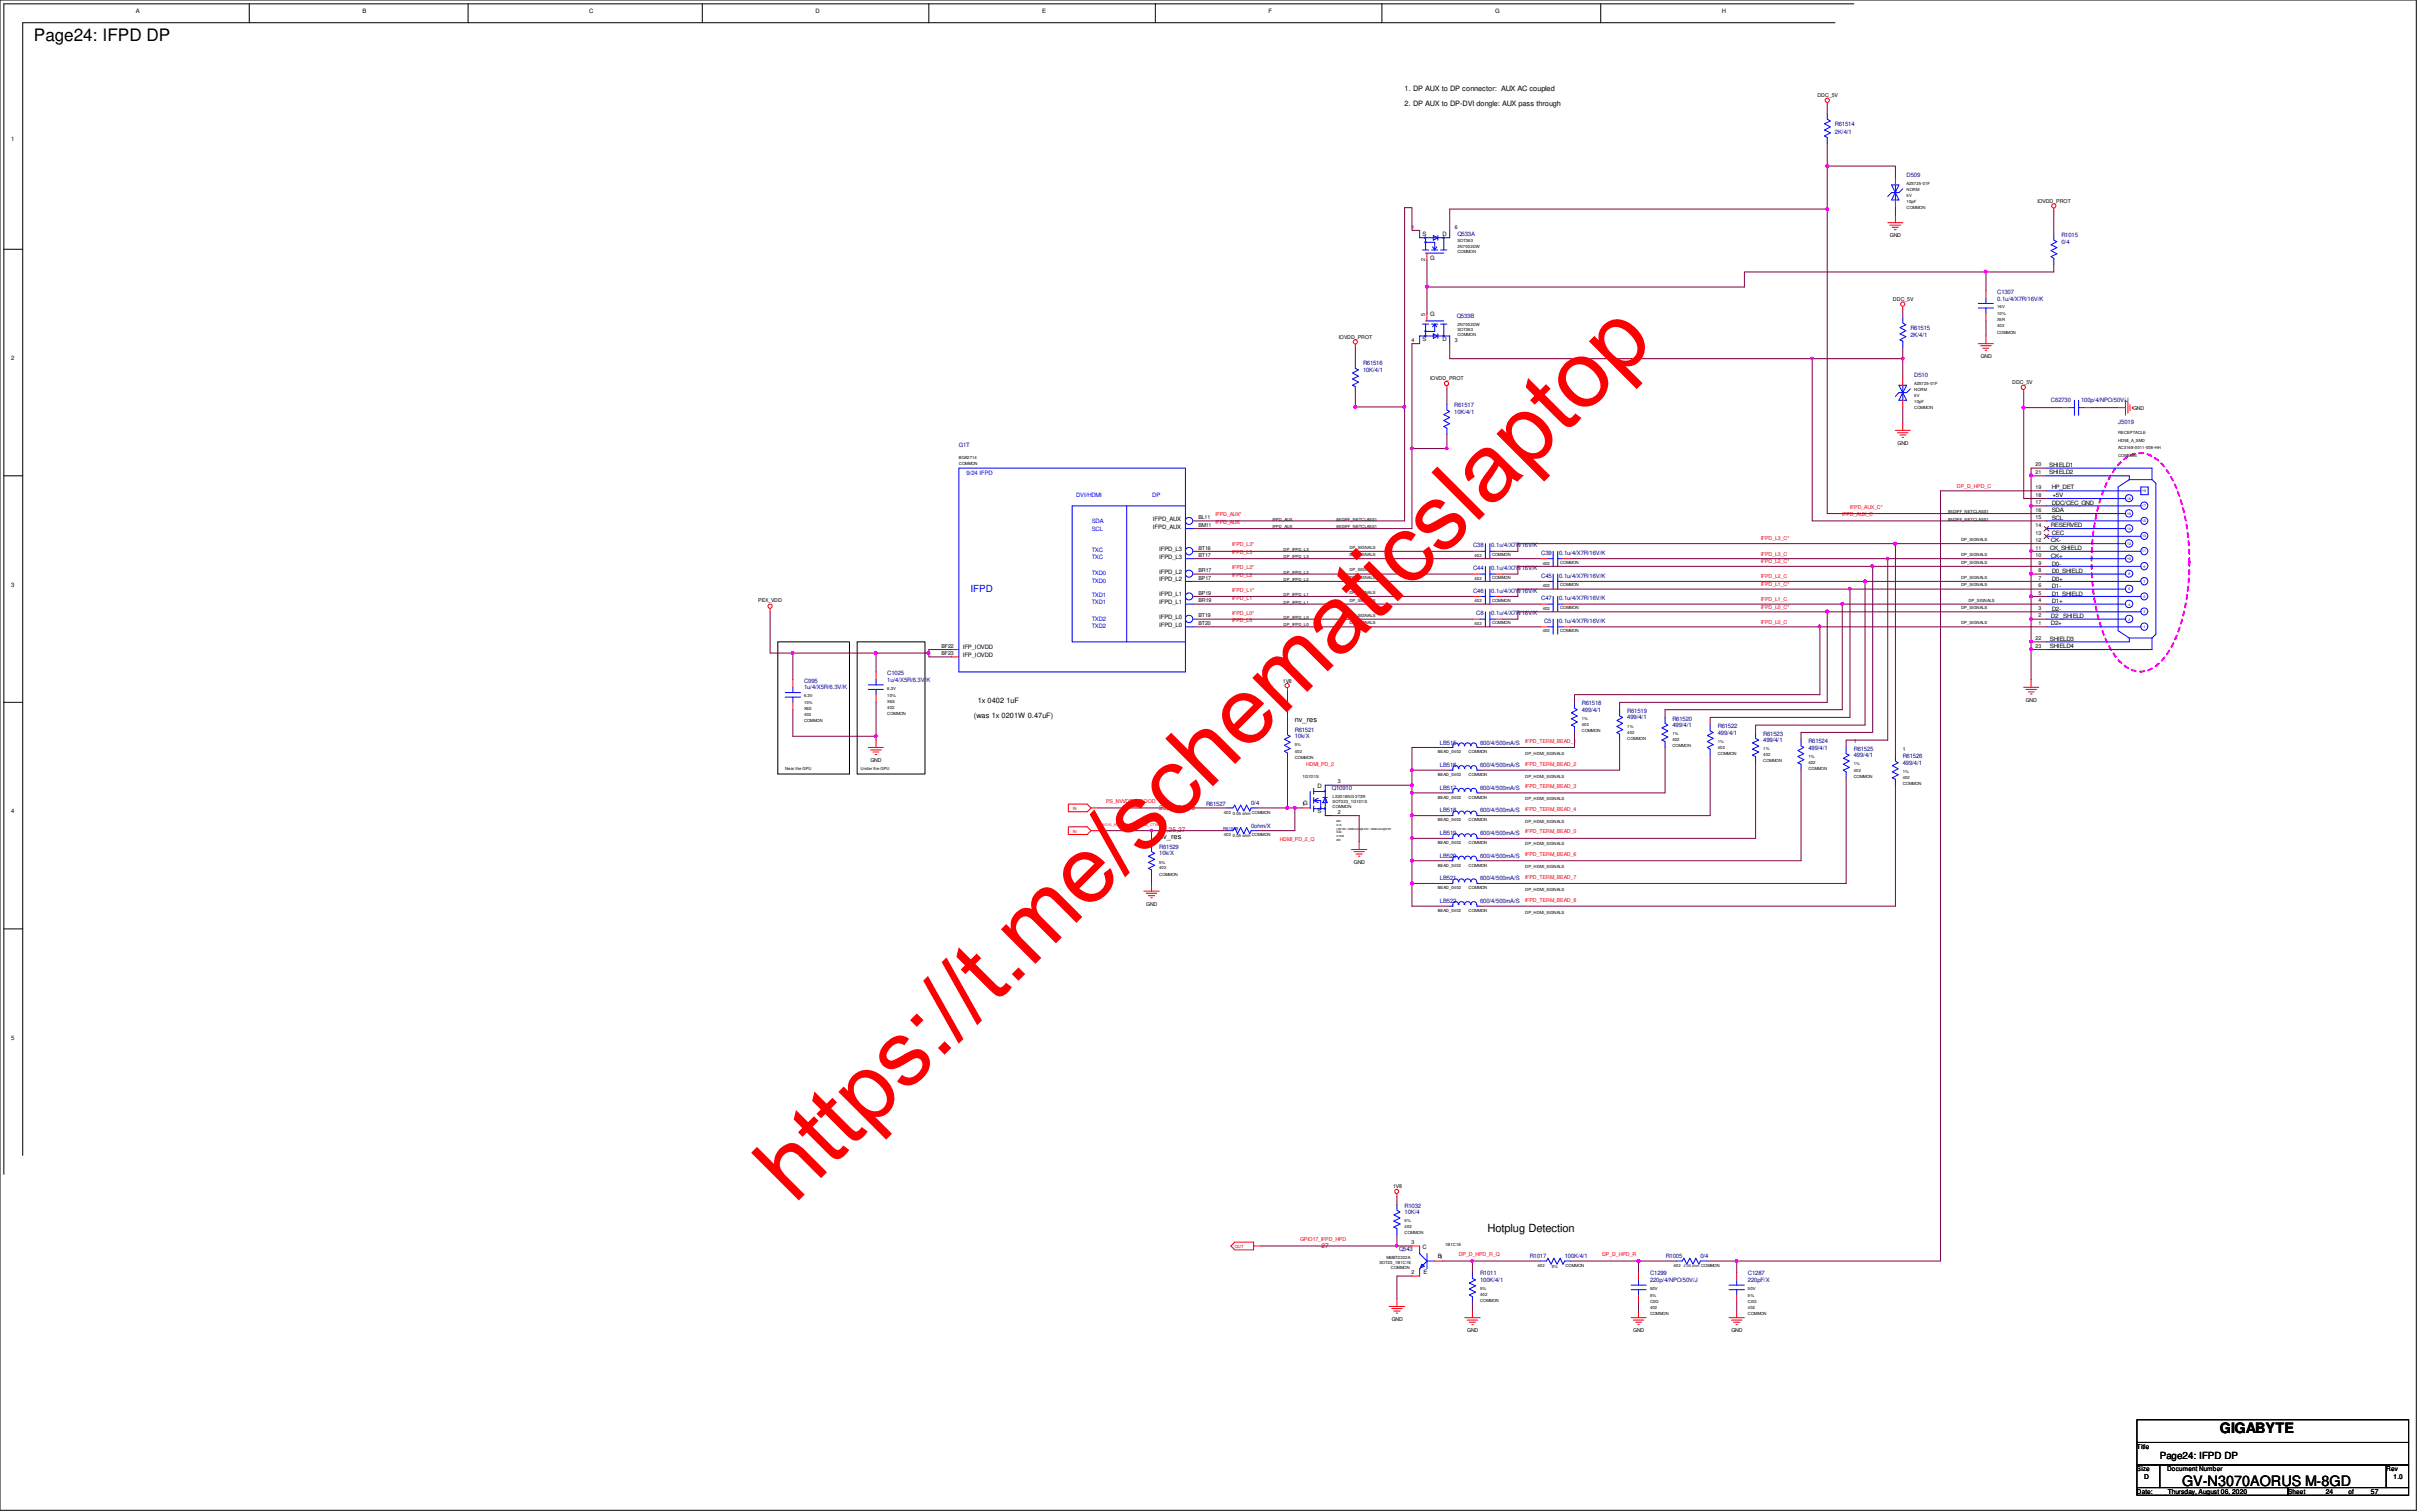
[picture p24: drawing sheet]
<svg xmlns="http://www.w3.org/2000/svg" width="293mm" height="183mm" viewBox="0 0 293 183" stroke-linecap="round" stroke-linejoin="round" font-family="sans-serif">
<defs><g id="words">
<text font-size="11.4" fill="#f00" x="96.2" y="145.9" transform="rotate(-45 96.2 145.9)">https://t.me/schematicslaptop</text>
<text font-size="2.1" x="4.1" y="5">Page24: IFPD DP</text>
<g font-size="1.7">
<text x="268.8" y="173.5">GIGABYTE</text>
<text x="264.2" y="179.9">GV-N3070AORUS M-8GD</text>
</g>
<text font-size="1.4" x="180.1" y="149.2">Hotplug Detection</text>
<text font-size="1.2" fill="#00f" x="117.5" y="71.7">IFPD</text>
<text font-size="1.2" x="261.5" y="176.7">Page24: IFPD DP</text>
<g font-size=".9">
<text x="170.1" y="11">1. DP AUX to DP connector: AUX AC coupled</text>
<text x="170.1" y="12.9">2. DP AUX to DP-DVI dongle: AUX pass through</text>
<text x="117.9" y="87">(was 1x 0201W 0.47uF)</text>
<text x="118.4" y="85.1">1x 0402 1uF</text>
<text x="156.8" y="87.4">nv_res</text>
<text x="140.4" y="101.6">nv_res</text>
</g>
<g font-size=".8" fill="#f00">
<text x="140.4" y="98">23,25,34,48</text>
<text x="140.4" y="100.8">23,25,27</text>
<text x="160" y="151.1">27</text>
</g>
<g font-size=".8">
<text x="258.8" y="175.4">Title</text>
<text x="258.8" y="178.1">Size</text>
<text x="259.7" y="179.1">D</text>
<text x="262.4" y="178.1">Document Number</text>
<text x="289" y="178.1">Rev</text>
<text x="289.9" y="179.1">1.0</text>
<text x="258.8" y="180.9">Date:</text>
<text x="262.5" y="180.9">Thursday, August 06, 2020</text>
<text x="277.1" y="180.9">Sheet</text>
<text x="281.6" y="180.9">24</text>
<text x="284.4" y="180.9">of</text>
<text x="287.1" y="180.9">57</text>
</g>
<g font-size=".7">
<text x="16.5" y="1.6">A</text>
<text x="43.9" y="1.6">B</text>
<text x="71.3" y="1.6">C</text>
<text x="98.8" y="1.6">D</text>
<text x="126.2" y="1.6">E</text>
<text x="153.6" y="1.6">F</text>
<text x="181.1" y="1.6">G</text>
<text x="208.5" y="1.6">H</text>
<text x="1.4" y="17.1">1</text>
<text x="172.3" y="28.5">S</text>
<text x="174.7" y="28.5">D</text>
<text x="173.2" y="31.5">G</text>
<text x="172.3" y="41.3">S</text>
<text x="173.2" y="38.3">G</text>
<text x="174.7" y="41.3">D</text>
<text x="1.4" y="43.6">2</text>
<text x="248.2" y="56.5">SHIELD1</text>
<text x="248.2" y="57.4">SHIELD2</text>
<text x="248.5" y="59.3">HP_DET</text>
<text x="139.6" y="64">IFPD_AUX</text>
<text x="139.6" y="63.1">IFPD_AUX</text>
<text x="248.4" y="65.7">CK-</text>
<text x="248.4" y="63.8">RESERVED</text>
<text x="248.5" y="64.8">CEC</text>
<text x="248.5" y="62.9">SCL</text>
<text x="248.5" y="62">SDA</text>
<text x="248.5" y="61.2">DDC/CEC_GND</text>
<text x="248.5" y="60.2">+5V</text>
<text x="1.4" y="71">3</text>
<text x="140.4" y="70.4">IFPD_L2</text>
<text x="140.4" y="69.5">IFPD_L2</text>
<text x="140.4" y="67.6">IFPD_L3</text>
<text x="140.4" y="66.8">IFPD_L3</text>
<text x="248.2" y="66.5">CK_SHIELD</text>
<text x="248.4" y="67.6">CK+</text>
<text x="248.5" y="71.2">D1-</text>
<text x="248.5" y="70.3">D0+</text>
<text x="248.5" y="69.4">D0_SHIELD</text>
<text x="248.5" y="68.5">D0-</text>
<text x="140.4" y="75.9">IFPD_L0</text>
<text x="140.4" y="75">IFPD_L0</text>
<text x="140.4" y="73.2">IFPD_L1</text>
<text x="140.4" y="72.2">IFPD_L1</text>
<text x="248.2" y="77.6">SHIELD3</text>
<text x="248.4" y="75.7">D2+</text>
<text x="248.4" y="74.9">D2 _SHIELD</text>
<text x="248.5" y="74">D2-</text>
<text x="248.5" y="73.1">D1+</text>
<text x="248.5" y="72.1">D1_SHIELD</text>
<text x="116.6" y="79.5">IFP_IOVDD</text>
<text x="116.6" y="78.6">IFP_IOVDD</text>
<text x="248.2" y="78.4">SHIELD4</text>
<text x="159.6" y="95.5">D</text>
<text x="1.4" y="98.5">4</text>
<text x="159.6" y="98.5">S</text>
<text x="1.4" y="125.9">5</text>
<text x="172.3" y="151.3">C</text>
<text x="172.4" y="154.3">E</text>
<text x="174.1" y="152.3">B</text>
</g>
<g font-size=".7" fill="#000080">
<text x="222.2" y="16.2">2K/4/1</text>
<text x="222.2" y="15.3">R61514</text>
<text x="230.9" y="21.4">D509</text>
<text x="176.5" y="28.5">Q533A</text>
<text x="249.6" y="28.7">R1015</text>
<text x="249.6" y="29.5">0/4</text>
<text x="241.9" y="35.6">C1307</text>
<text x="176.4" y="38.6">Q533B</text>
<text x="231.4" y="40.9">2K/4/1</text>
<text x="231.4" y="40">R61515</text>
<text x="241.9" y="36.4">0.1u/4/X7R/16V/K</text>
<text x="165.1" y="44.2">R61516</text>
<text x="165.1" y="45.1">10K/4/1</text>
<text x="231.8" y="45.6">D510</text>
<text x="176.1" y="49.3">R61517</text>
<text x="176.1" y="50.1">10K/4/1</text>
<text x="248.4" y="48.6">C62730</text>
<text x="252" y="48.6">100p/4/NPO/50V/J</text>
<text x="256.5" y="51.4">J5019</text>
<text x="116.1" y="54.1">G1T</text>
<text x="178.4" y="71.8">C46</text>
<text x="178.4" y="69">C44</text>
<text x="178.4" y="66.3">C38</text>
<text x="180.6" y="71.8">0.1u/4/X7R/16V/K</text>
<text x="180.6" y="69">0.1u/4/X7R/16V/K</text>
<text x="180.6" y="66.3">0.1u/4/X7R/16V/K</text>
<text x="186.6" y="69.9">C45</text>
<text x="186.6" y="67.2">C39</text>
<text x="188.8" y="69.9">0.1u/4/X7R/16V/K</text>
<text x="188.8" y="67.2">0.1u/4/X7R/16V/K</text>
<text x="178.8" y="74.5">C8</text>
<text x="180.6" y="74.5">0.1u/4/X7R/16V/K</text>
<text x="186.6" y="72.7">C47</text>
<text x="187" y="75.4">C5</text>
<text x="188.8" y="75.4">0.1u/4/X7R/16V/K</text>
<text x="188.8" y="72.7">0.1u/4/X7R/16V/K</text>
<text x="97.4" y="83.5">1u/4/X5R/6.3V/K</text>
<text x="97.4" y="82.7">C995</text>
<text x="107.4" y="82.5">1u/4/X5R/6.3V/K</text>
<text x="107.4" y="81.7">C1025</text>
<text x="156.8" y="88.6">R61521</text>
<text x="156.8" y="89.4">10k/X</text>
<text x="191.6" y="86.2">499/4/1</text>
<text x="191.6" y="85.4">R61518</text>
<text x="197.1" y="87.1">499/4/1</text>
<text x="197.1" y="86.3">R61519</text>
<text x="202.5" y="88.1">499/4/1</text>
<text x="202.5" y="87.2">R61520</text>
<text x="208" y="89">499/4/1</text>
<text x="208" y="88.1">R61522</text>
<text x="213.5" y="89.9">499/4/1</text>
<text x="213.5" y="89.1">R61523</text>
<text x="219" y="90">R61524</text>
<text x="161.3" y="95.7">Q10910</text>
<text x="174.4" y="92.9">LB516</text>
<text x="174.4" y="90.2">LB515</text>
<text x="174.4" y="95.6">LB517</text>
<text x="179.2" y="92.9">600/4/500mA/S</text>
<text x="179.2" y="90.2">600/4/500mA/S</text>
<text x="179.2" y="95.6">600/4/500mA/S</text>
<text x="219" y="90.8">499/4/1</text>
<text x="224.5" y="91.7">499/4/1</text>
<text x="224.5" y="90.9">R61525</text>
<text x="230.4" y="92.6">499/4/1</text>
<text x="230.4" y="91.8">R61526</text>
<text x="146.1" y="97.6">R61527</text>
<text x="151.5" y="97.5">0/4</text>
<text x="151.5" y="100.2">0ohm/X</text>
<text x="174.4" y="98.4">LB518</text>
<text x="174.4" y="101.1">LB519</text>
<text x="179.2" y="98.4">600/4/500mA/S</text>
<text x="179.2" y="101.1">600/4/500mA/S</text>
<text x="140.4" y="102.8">R61529</text>
<text x="140.4" y="103.6">10k/X</text>
<text x="174.4" y="103.9">LB520</text>
<text x="174.4" y="106.6">LB521</text>
<text x="179.2" y="106.6">600/4/500mA/S</text>
<text x="179.2" y="103.9">600/4/500mA/S</text>
<text x="174.4" y="109.3">LB522</text>
<text x="179.2" y="109.3">600/4/500mA/S</text>
<text x="170.1" y="146.2">R1032</text>
<text x="170.1" y="147">10K/4</text>
<text x="169.4" y="151.5">Q543</text>
<text x="179.2" y="154.4">R1011</text>
<text x="179.2" y="155.3">100K/4/1</text>
<text x="185.3" y="152.3">R1017</text>
<text x="189.5" y="152.3">100K/4/1</text>
<text x="199.8" y="154.4">C1299</text>
<text x="199.8" y="155.3">220p/4/NPO/50V/J</text>
<text x="201.7" y="152.3">R1005</text>
<text x="205.9" y="152.3">0/4</text>
<text x="211.7" y="154.4">C1287</text>
<text x="211.7" y="155.3">220pF/X</text>
</g>
<g font-size=".7" fill="#00f">
<text x="117.1" y="57.5">9/24 IFPD</text>
<text x="130.3" y="60.2">DVI/HDMI</text>
<text x="132.2" y="64.3">SCL</text>
<text x="132.2" y="63.4">SDA</text>
<text x="139.5" y="60.2">DP</text>
<text x="132.2" y="67.7">TXC</text>
<text x="132.2" y="69.7">TXD0</text>
<text x="132.2" y="70.6">TXD0</text>
<text x="132.2" y="66.8">TXC</text>
<text x="132.2" y="76.1">TXD2</text>
<text x="132.2" y="75.1">TXD2</text>
<text x="132.2" y="73.2">TXD1</text>
<text x="132.2" y="72.3">TXD1</text>
</g>
<g font-size=".6">
<text x="220.1" y="11.8">DDC_5V</text>
<text x="170.9" y="27.7">1</text>
<text x="176.2" y="27.7">6</text>
<text x="228.9" y="28.7">GND</text>
<text x="246.7" y="24.6">IOVDD_PROT</text>
<text x="172.6" y="31.6" transform="rotate(-90 172.6 31.6)">2</text>
<text x="162.1" y="41">IOVDD_PROT</text>
<text x="170.9" y="41.4">4</text>
<text x="172.6" y="38.2" transform="rotate(-90 172.6 38.2)">5</text>
<text x="176.2" y="41.4">3</text>
<text x="229.2" y="36.4">DDC_5V</text>
<text x="173.2" y="46.1">IOVDD_PROT</text>
<text x="239.9" y="43.4">GND</text>
<text x="243.7" y="46.5">DDC_5V</text>
<text x="229.8" y="53.9">GND</text>
<text x="258.3" y="49.7">GND</text>
<text x="246.5" y="59.2">19</text>
<text x="246.5" y="56.5">20</text>
<text x="246.5" y="57.4">21</text>
<text x="145.1" y="63.8">BM11</text>
<text x="145.1" y="62.9">BL11</text>
<text x="246.5" y="65.6">12</text>
<text x="246.5" y="64.7">13</text>
<text x="246.5" y="63.8">14</text>
<text x="246.5" y="62.9">15</text>
<text x="246.5" y="62">16</text>
<text x="246.5" y="61">17</text>
<text x="246.5" y="60.2">18</text>
<text x="145.1" y="70.2">BP17</text>
<text x="145.1" y="69.3">BR17</text>
<text x="145.1" y="67.4">BT17</text>
<text x="145.1" y="66.5">BT16</text>
<text x="246.5" y="67.4">10</text>
<text x="246.5" y="66.5">11</text>
<text x="246.8" y="71.1">6</text>
<text x="246.8" y="70.2">7</text>
<text x="246.8" y="69.3">8</text>
<text x="246.8" y="68.4">9</text>
<text x="91.8" y="72.9">PEX_VDD</text>
<text x="145.1" y="75.7">BT20</text>
<text x="145.1" y="74.8">BT19</text>
<text x="145.1" y="72.9">BR19</text>
<text x="145.1" y="72">BP19</text>
<text x="246.5" y="77.5">22</text>
<text x="246.8" y="75.7">1</text>
<text x="246.8" y="74.8">2</text>
<text x="246.8" y="73.9">3</text>
<text x="246.8" y="72.9">4</text>
<text x="246.8" y="72">5</text>
<text x="114" y="79.3">BF23</text>
<text x="114" y="78.4">BF22</text>
<text x="155.4" y="82.7">1V8</text>
<text x="246.5" y="78.4">23</text>
<text x="245.3" y="85">GND</text>
<text x="105.4" y="92.3">GND</text>
<text x="162" y="94.9">3</text>
<text x="224.5" y="90">1</text>
<text x="230.4" y="90.9">1</text>
<text x="157.7" y="97.6">1G</text>
<text x="162" y="98.6">2</text>
<text x="164" y="104.6">GND</text>
<text x="138.8" y="109.7">GND</text>
<text x="168.7" y="143.8">1V8</text>
<text x="170.9" y="154.3">2</text>
<text x="170.9" y="150.7">3</text>
<text x="174.4" y="152.5">1</text>
<text x="168.5" y="160">GND</text>
<text x="177.7" y="161.3">GND</text>
<text x="197.8" y="161.3">GND</text>
<text x="209.7" y="161.3">GND</text>
</g>
<g font-size=".6" fill="#f00">
<text x="237" y="59.1">DP_D_HPD_C</text>
<text x="147.2" y="63.5">IFPD_AUX</text>
<text x="147.2" y="62.5">IFPD_AUX*</text>
<text x="213.2" y="65.4">IFPD_L3_C*</text>
<text x="223.1" y="62.5">IFPD_AUX_C</text>
<text x="224" y="61.6">IFPD_AUX_C*</text>
<text x="149.2" y="71.7">IFPD_L1*</text>
<text x="149.2" y="69.8">IFPD_L2</text>
<text x="149.2" y="68.9">IFPD_L2*</text>
<text x="149.2" y="67.1">IFPD_L3</text>
<text x="149.2" y="66.2">IFPD_L3*</text>
<text x="213.2" y="71">IFPD_L1_C*</text>
<text x="213.2" y="70">IFPD_L2_C</text>
<text x="213.2" y="68.2">IFPD_L2_C*</text>
<text x="213.2" y="67.3">IFPD_L3_C</text>
<text x="149.2" y="75.3">IFPD_L0</text>
<text x="149.2" y="74.4">IFPD_L0*</text>
<text x="149.2" y="72.6">IFPD_L1</text>
<text x="213.2" y="75.5">IFPD_L0_C</text>
<text x="213.2" y="73.7">IFPD_L0_C*</text>
<text x="213.2" y="72.8">IFPD_L1_C</text>
<text x="184.7" y="90">IFPD_TERM_BEAD_1</text>
<text x="158.2" y="92.7">HDMI_PD_2</text>
<text x="184.7" y="92.7">IFPD_TERM_BEAD_2</text>
<text x="184.7" y="95.5">IFPD_TERM_BEAD_3</text>
<text x="133.9" y="97.3">PS_NVVDD_PGOOD</text>
<text x="155" y="101.9">HDMI_PD_2_Q</text>
<text x="184.7" y="98.2">IFPD_TERM_BEAD_4</text>
<text x="184.7" y="100.9">IFPD_TERM_BEAD_5</text>
<text x="184.7" y="103.7">IFPD_TERM_BEAD_6</text>
<text x="184.7" y="106.4">IFPD_TERM_BEAD_7</text>
<text x="184.7" y="109.2">IFPD_TERM_BEAD_8</text>
<text x="157.4" y="150.3">GPIO17_IFPD_HPD</text>
<text x="176.7" y="152.1">DP_D_HPD_R_Q</text>
<text x="194" y="152.1">DP_D_HPD_R</text>
</g>
<g font-size=".5">
<text x="230.9" y="22.4">AZ5725-01F</text>
<text x="230.9" y="23.1">NORM</text>
<text x="230.9" y="23.8">5V</text>
<text x="176.5" y="30">2N7002DW</text>
<text x="176.5" y="29.3">SOT363</text>
<text x="230.9" y="24.6">10pF</text>
<text x="230.9" y="25.3">COMMON</text>
<text x="176.5" y="30.6">COMMON</text>
<text x="176.5" y="39.5">2N7002DW</text>
<text x="176.5" y="40.1">SOT363</text>
<text x="176.5" y="40.7">COMMON</text>
<text x="241.9" y="40.4">COMMON</text>
<text x="241.9" y="39.6">402</text>
<text x="241.9" y="38.9">X5R</text>
<text x="241.9" y="38.2">10%</text>
<text x="241.9" y="37.3">16V</text>
<text x="231.8" y="47.3">NORM</text>
<text x="231.8" y="46.6">AZ5725-01F</text>
<text x="231.8" y="49.5">COMMON</text>
<text x="231.8" y="48">5V</text>
<text x="231.8" y="48.8">10pF</text>
<text x="256.5" y="53.5">HDMI_A_SMD</text>
<text x="256.5" y="52.5">RECEPTACLE</text>
<text x="116.1" y="56.3">COMMON</text>
<text x="116.1" y="55.6">BGA2714</text>
<text x="256.5" y="54.4">AC3168-0011-008-HH</text>
<text x="256.5" y="55.3">COMMON</text>
<text x="154.1" y="64">IFPD_AUX</text>
<text x="154.1" y="63">IFPD_AUX</text>
<text x="161.8" y="64">85DIFF_NETCLASS1</text>
<text x="161.8" y="63">85DIFF_NETCLASS1</text>
<text x="235.9" y="63">85DIFF_NETCLASS1</text>
<text x="235.9" y="62.1">85DIFF_NETCLASS1</text>
<text x="237.5" y="65.5">DP_SIGNALS</text>
<text x="155.4" y="67.6">DP_IFPD_L3</text>
<text x="155.4" y="70.4">DP_IFPD_L2</text>
<text x="155.4" y="69.5">DP_IFPD_L2</text>
<text x="155.4" y="66.7">DP_IFPD_L3</text>
<text x="163.4" y="71.9">DP_SIGNALS</text>
<text x="163.4" y="67.4">DP_SIGNALS</text>
<text x="163.4" y="70.1">DP_SIGNALS</text>
<text x="163.4" y="69.2">DP_SIGNALS</text>
<text x="163.4" y="66.4">DP_SIGNALS</text>
<text x="178.6" y="70.2">402</text>
<text x="178.6" y="67.4">402</text>
<text x="180.7" y="70.1">COMMON</text>
<text x="180.7" y="67.4">COMMON</text>
<text x="186.8" y="71.1">402</text>
<text x="186.8" y="68.4">402</text>
<text x="188.9" y="71">COMMON</text>
<text x="188.9" y="68.3">COMMON</text>
<text x="237.5" y="71">DP_SIGNALS</text>
<text x="237.5" y="70.1">DP_SIGNALS</text>
<text x="237.5" y="68.3">DP_SIGNALS</text>
<text x="237.5" y="67.4">DP_SIGNALS</text>
<text x="155.4" y="72.2">DP_IFPD_L1</text>
<text x="155.4" y="75.9">DP_IFPD_L0</text>
<text x="155.4" y="74.9">DP_IFPD_L0</text>
<text x="155.4" y="73.1">DP_IFPD_L1</text>
<text x="163.4" y="75.6">DP_SIGNALS</text>
<text x="163.4" y="74.7">DP_SIGNALS</text>
<text x="163.4" y="72.9">DP_SIGNALS</text>
<text x="178.6" y="75.7">402</text>
<text x="178.6" y="72.9">402</text>
<text x="180.7" y="75.6">COMMON</text>
<text x="180.7" y="72.9">COMMON</text>
<text x="186.8" y="76.6">402</text>
<text x="186.8" y="73.8">402</text>
<text x="188.9" y="76.5">COMMON</text>
<text x="188.9" y="73.7">COMMON</text>
<text x="237.5" y="75.6">DP_SIGNALS</text>
<text x="237.5" y="73.7">DP_SIGNALS</text>
<text x="238.4" y="72.9">DP_SIGNALS</text>
<text x="107.4" y="83.5">6.3V</text>
<text x="97.4" y="84.5">6.3V</text>
<text x="97.4" y="85.3">10%</text>
<text x="97.4" y="87.5">COMMON</text>
<text x="97.4" y="86.7">402</text>
<text x="97.4" y="86">X6S</text>
<text x="107.4" y="84.4">10%</text>
<text x="107.4" y="86.6">COMMON</text>
<text x="107.4" y="85.1">X6S</text>
<text x="107.4" y="85.8">402</text>
<text x="191.6" y="87.9">402</text>
<text x="191.6" y="88.6">COMMON</text>
<text x="191.6" y="87.2">1%</text>
<text x="197.1" y="88.1">1%</text>
<text x="197.1" y="89.6">COMMON</text>
<text x="197.1" y="88.9">402</text>
<text x="202.5" y="89">1%</text>
<text x="202.5" y="89.7">402</text>
<text x="208" y="89.9">1%</text>
<text x="95.1" y="93.2">Near the GPU</text>
<text x="104.2" y="93.2">Under the GPU</text>
<text x="156.8" y="91.1">402</text>
<text x="156.8" y="91.9">COMMON</text>
<text x="156.8" y="90.4">5%</text>
<text x="157.7" y="94.1">1G1D1S</text>
<text x="174.1" y="94">BEAD_0402</text>
<text x="174.1" y="91.2">BEAD_0402</text>
<text x="177.8" y="94">COMMON</text>
<text x="177.8" y="91.2">COMMON</text>
<text x="184.7" y="91.4">DP_HDMI_SIGNALS</text>
<text x="184.7" y="94.1">DP_HDMI_SIGNALS</text>
<text x="202.5" y="90.5">COMMON</text>
<text x="208" y="91.4">COMMON</text>
<text x="208" y="90.7">402</text>
<text x="213.5" y="91.6">402</text>
<text x="213.5" y="90.8">1%</text>
<text x="213.5" y="92.3">COMMON</text>
<text x="219" y="92.5">402</text>
<text x="219" y="93.2">COMMON</text>
<text x="219" y="91.8">1%</text>
<text x="224.5" y="93.4">402</text>
<text x="224.5" y="92.7">1%</text>
<text x="224.5" y="94.1">COMMON</text>
<text x="230.4" y="95">COMMON</text>
<text x="230.4" y="93.6">1%</text>
<text x="230.4" y="94.3">402</text>
<text x="148.2" y="98.6">402</text>
<text x="148.2" y="101.3">402</text>
<text x="149.3" y="98.6">0.05 ohm COMMON</text>
<text x="149.3" y="101.3">0.05 ohm COMMON</text>
<text x="161.4" y="97.9">COMMON</text>
<text x="161.4" y="97.2">SOT323_1G1D1S</text>
<text x="161.4" y="96.6">LS3018NG-3T3R</text>
<text x="174.1" y="99.4">BEAD_0402</text>
<text x="174.1" y="96.7">BEAD_0402</text>
<text x="177.8" y="96.7">COMMON</text>
<text x="177.8" y="99.4">COMMON</text>
<text x="184.7" y="96.9">DP_HDMI_SIGNALS</text>
<text x="184.7" y="99.6">DP_HDMI_SIGNALS</text>
<text x="140.4" y="105.3">402</text>
<text x="140.4" y="104.6">5%</text>
<text x="140.4" y="106">COMMON</text>
<text x="174.1" y="104.9">BEAD_0402</text>
<text x="174.1" y="107.7">BEAD_0402</text>
<text x="174.1" y="102.2">BEAD_0402</text>
<text x="177.8" y="107.7">COMMON</text>
<text x="177.8" y="104.9">COMMON</text>
<text x="177.8" y="102.2">COMMON</text>
<text x="184.7" y="102.4">DP_HDMI_SIGNALS</text>
<text x="184.7" y="105.1">DP_HDMI_SIGNALS</text>
<text x="184.7" y="107.9">DP_HDMI_SIGNALS</text>
<text x="174.1" y="110.4">BEAD_0402</text>
<text x="177.8" y="110.4">COMMON</text>
<text x="184.7" y="110.6">DP_HDMI_SIGNALS</text>
<text x="170.1" y="149.5">COMMON</text>
<text x="170.1" y="148">5%</text>
<text x="170.1" y="148.7">402</text>
<text x="167" y="153">SOT23_1B1C1E</text>
<text x="167.9" y="152.4">MMBT2222A</text>
<text x="168.4" y="153.7">COMMON</text>
<text x="175" y="150.8">1B1C1E</text>
<text x="186.2" y="153.4">402</text>
<text x="187.9" y="153.5">5%</text>
<text x="189.6" y="153.4">COMMON</text>
<text x="202.6" y="153.4">402</text>
<text x="206" y="153.4">COMMON</text>
<text x="179.2" y="156.2">5%</text>
<text x="179.2" y="157">402</text>
<text x="179.2" y="157.7">COMMON</text>
<text x="199.8" y="156.2">50V</text>
<text x="199.8" y="159.3">COMMON</text>
<text x="199.8" y="157.1">5%</text>
<text x="199.8" y="157.8">C0G</text>
<text x="199.8" y="158.5">402</text>
<text x="211.7" y="158.5">402</text>
<text x="211.7" y="156.2">50V</text>
<text x="211.7" y="157.8">C0G</text>
<text x="211.7" y="157.1">5%</text>
<text x="211.7" y="159.3">COMMON</text>
</g>
<g font-size=".5" fill="#f00">
<text x="129.9" y="98.1">IN</text>
<text x="129.9" y="100.8">IN</text>
<text x="149.5" y="151.1">OUT</text>
</g>
<text font-size=".5" fill="#000080" x="148.1" y="100.5">R61528</text>
<g font-size=".4" fill="#00f">
<text x="259.4" y="59.6">19</text>
<text x="257.6" y="66">12</text>
<text x="257.6" y="64.2">14</text>
<text x="257.6" y="60.5">18</text>
<text x="257.6" y="62.3">16</text>
<text x="259.4" y="63.2">15</text>
<text x="259.4" y="65.1">13</text>
<text x="259.4" y="61.4">17</text>
<text x="257.6" y="67.8">10</text>
<text x="257.8" y="71.5">6</text>
<text x="257.8" y="69.6">8</text>
<text x="259.4" y="66.9">11</text>
<text x="259.6" y="70.6">7</text>
<text x="259.6" y="68.7">9</text>
<text x="257.8" y="75.1">2</text>
<text x="257.8" y="73.3">4</text>
<text x="259.6" y="76">1</text>
<text x="259.6" y="74.2">3</text>
<text x="259.6" y="72.4">5</text>
</g>
<text font-size=".4" fill="#f00" x="133" y="100">GPIO10_HDMI_TMDS_TERM_CTRL</text>
<text font-size=".4" x="203.9" y="153.4">0.05 ohm</text>
<g font-size=".3">
<text x="161.8" y="101.4">0.15W</text>
<text x="161.8" y="100.5">[ ]@10V / 3000mohm@4.5V / 4000mohm@2.5V</text>
<text x="161.8" y="99.6">60V</text>
<text x="161.8" y="101.9">20V</text>
<text x="161.8" y="100.9">0.4A</text>
<text x="161.8" y="100">0.1A</text>
</g>
</g></defs>
<g fill="none" stroke="#000" stroke-width=".12">
<path d="M0 0h292.6v182.9h-292.6zM30.2 .5v2.3M56.7 .5v2.3M85 .5v2.3M112.5 .5v2.3M139.9 .5v2.3M167.3 .5v2.3M193.8 .5v2.3M222.2 2.8h-219.4v137.1M224.5 .5h-224v141.7M.5 30.2h2.3M.5 57.6h2.3"/>
<path d="M94.2 77.7h8.7v16h-8.7zM103.8 77.7h8.2v16h-8.2zM.5 85h2.3M.5 112.5h2.3M258.8 171.9h32.9v2.8h-32.9zM258.8 174.7h32.9v2.7h-32.9zM258.8 177.4h2.7v2.7h-2.7zM261.5 177.4h27.5v2.7h-27.5zM289 177.4h2.7v2.7h-2.7zM258.8 180.1h18.3v1h-18.3zM277.1 180.1h14.6v1h-14.6z"/>
</g>
<path d="M257.1 55.7a3 3 0 0 1 4.2 0 11.8 11.8 0 0 1 3.1 6.1 26.9 26.9 0 0 1-.8 15.1 8.3 8.3 0 0 1-2.9 4 2.96 2.96 0 0 1-3.6-.5 11.8 11.8 0 0 1-3.1-6.1 27.1 27.1 0 0 1 .8-15 9.1 9.1 0 0 1 2.3-3.6z" fill="none" stroke="#f0f" stroke-width=".25" stroke-dasharray=".5 .5"/>
<g fill="none" stroke="#f00" stroke-width=".12">
<path d="M221.3 12.4v.4M221.3 13.7h.1M221.3 17.4h.1M171.9 27.9h.1M172.8 37.9v1M172.8 30.6v.9M175.6 27.9h.1M228.6 27h1.8M228.9 27.3h1.3M229.2 27.5h.7M229.4 27.8h.2M229.5 26.1v.9"/>
<path d="M229.5 21.5v.9M229.5 24.2v.9M230.4 37.1v.4M230.4 38.4h.1M240.5 35.2v.9M240.5 37.9v1M248.7 25.2v.4M248.7 28.4h.1M248.7 32h.1M164.1 41.7v.4M164.1 43.9h.1M164.1 47.5h.1"/>
<path d="M171.9 41.6h.1M175.2 46.7v.4M175.2 48.9h.1M175.2 52.6h.1M175.6 41.6h.1M229.5 52.1h1.9M229.8 52.4h1.3M230.1 52.7h.7M230.3 53h.2M230.4 51.2v.9M230.4 45.7v1M230.4 48.5v.9"/>
<path d="M230.4 42.1h.1M239.6 41.6h1.8M239.9 41.9h1.2M240.1 42.2h.7M240.4 42.4h.2M240.5 40.7v.9M245.1 47.2v.3M247.8 59.4h.1M247.8 56.7h.1M247.8 57.6h.1M249.6 49.4h.9M252.4 49.4h.9"/>
<path d="M256.5 49.4h.9M257.4 48.5v1.8M257.7 48.7v1.3M257.9 49v.7M258.2 49.3v.2M93.3 73.7v.4M115.2 79.5h.9M115.2 78.7h.9M144.5 75.9h.1M144.5 75h.1M144.5 73.2h.1M144.5 72.2h.1"/>
<path d="M144.5 70.4h.1M144.5 69.5h.1M144.5 67.6h.1M144.5 66.8h.1M144.5 64h.1M144.5 63.1h.1M178.3 75h.9M178.3 72.2h.9M178.3 69.5h.9M178.3 66.8h.9M181.1 75h.8M181.1 72.2h.8"/>
<path d="M181.1 69.5h.8M181.1 66.8h.8M186.5 75.9h1M186.5 73.2h1M186.5 70.4h1M186.5 67.6h1M189.3 75.9h.9M189.3 73.2h.9M189.3 70.4h.9M189.3 67.6h.9M247.8 75.9h.1M247.8 75h.1"/>
<path d="M247.8 74.1h.1M247.8 73.2h.1M247.8 72.2h.1M247.8 71.3h.1M247.8 70.4h.1M247.8 69.5h.1M247.8 68.6h.1M247.8 67.6h.1M247.8 66.8h.1M247.8 65.8h.1M247.8 64.9h.1M247.8 64h.1"/>
<path d="M247.8 63.1h.1M247.8 62.2h.1M247.8 61.3h.1M247.8 60.4h.1M247.8 77.7h.1M247.8 78.7h.1M96 82.3v.9M96 85v.9M105.2 90.5h1.8M105.4 90.8h1.3M105.7 91.1h.7M106 91.4h.2"/>
<path d="M106.1 89.6v.9M106.1 81.4v.9M106.1 84.1v.9M132.1 97.8l-.4-.4h-2.3v.9h2.3l.4-.5h1M148.6 97.8h.1M152.2 97.8h.1M155.9 83.3v.4M155.9 88.2h.1M155.9 91.9h.1M157.7 97.8h1M161.4 98.8h.1M161.4 95.1h.1"/>
<path d="M175.6 93.3h.1M175.6 98.8h.1M175.6 90.5h.1M175.6 96h.1M179.2 93.3h.1M179.2 98.8h.1M179.2 90.5h.1M179.2 96h.1M190.7 85h.1M190.7 88.7h.1M196.1 85.9h.1M196.1 89.6h.1"/>
<path d="M201.6 86.9h.1M201.6 90.5h.1M207.1 87.8h.1M207.1 91.4h.1M212.6 88.7h.1M212.6 92.4h.1M218.1 89.6h.1M218.1 93.3h.1M223.6 90.5h.1M223.6 94.2h.1M229.5 91.4h.1M229.5 95.1h.1"/>
<path d="M245.1 83.2h1.8M245.3 83.5h1.3M245.6 83.8h.7M245.9 84h.2M246 82.3v.9M132.1 100.6l-.4-.5h-2.3v.9h2.3l.4-.4h1M138.5 107.9h1.9M138.8 108.2h1.3M139.1 108.5h.7M139.4 108.7h.1M139.4 107v.9M139.4 102.4h.1"/>
<path d="M139.4 106.1h.1M148.6 100.6h.1M152.2 100.6h.1M163.7 102.9h1.8M164 103.1h1.2M164.2 103.4h.8M164.5 103.7h.2M164.6 101.9v1M175.6 104.2h.1M175.6 107h.1M175.6 109.7h.1M175.6 101.5h.1"/>
<path d="M179.2 104.2h.1M179.2 107h.1M179.2 109.7h.1M179.2 101.5h.1M149.1 150.9l.4-.5h2.3v.9h-2.3zM151.8 150.9h.9M168.2 158.2h1.9M168.5 158.5h1.3M168.8 158.7h.7M169 144.1l.1-.1 .2 .1v.3l-.2 .1-.1-.1zM169.1 159h.1M169.2 157.3v.9"/>
<path d="M169.2 144.6v.3M169.2 145.8h.1M169.2 149.5h.1M171 154.5h.9M171 150.9h.9M173.7 152.7h1M177.4 159.6h1.8M177.7 159.9h1.2M178.3 158.7v.9M178.3 154.1h.1M178.3 157.7h.1M186.5 152.7h.1"/>
<path d="M190.2 152.7h.1M197.5 159.6h1.8M197.8 159.9h1.3M198.4 158.7v.9M198.4 154.1v.9M198.4 156.8v.9M203 152.7h.1M206.7 152.7h.1M209.4 159.6h1.8M209.7 159.9h1.2M210.3 158.7v.9M210.3 154.1v.9"/>
<path d="M210.3 156.8v.9M177.9 160.1h.8M178.2 160.4h.2M198.1 160.1h.7M198.3 160.4h.2M209.9 160.1h.8M210.2 160.4h.2"/>
<circle cx="221.3" cy="12.2" r=".26"/>
<circle cx="230.4" cy="36.8" r=".26"/>
<circle cx="248.7" cy="24.9" r=".26"/>
<circle cx="164.1" cy="41.4" r=".26"/>
<circle cx="175.2" cy="46.4" r=".26"/>
<circle cx="245" cy="46.9" r=".26"/>
<circle cx="93.3" cy="73.4" r=".26"/>
<circle cx="155.9" cy="83" r=".26"/>
</g>
<g fill="none" stroke="#00f" stroke-width=".12">
<path d="M221.3 13.7v.7l.4 .2-.8 .4 .8 .4-.8 .3 .8 .4-.8 .4 .4 .1v.8M172.3 39.2h.7M172.3 30.3h.7M172.6 28.7h.1v.1h-.1zM172.6 29.3h.1v.1h-.1zM172.6 38.9h2.2M172.6 30.6h2.2M172.6 39.2v1.5M172.6 29.3h1.1v1l-.2-.4M172.6 28.8v1.5M172.8 38.9h.1M172.8 30.6h.1"/>
<path d="M173.4 39.2h.7M173.4 30.3h.7M173.5 39.6l.2-.4v.9h-1.1M173.6 28.5l.5 .3-.5 .3zM173.7 39.2l.3 .4M174 29.9l-.3 .4M174.1 28.5v.6M174.5 39.2h.7M174.5 30.3h.7M174.8 28.7h.1v.1h-.1zM174.8 39.2v1.5M174.8 28.8v1.5"/>
<path d="M175.6 27.9v.9h-3.7v-.9M229.1 22.4l.9 1.8h-.9l.9-1.8zM229.5 22.4v1.8M230.4 38.4v.7l.4 .2-.7 .4 .7 .3-.7 .4 .7 .4-.7 .3 .3 .2v.8M230.4 22.9l-.4 .4h-.9l-.5 .5M239.6 36.7h1.8M239.6 37.3h1.8M240.5 37.3v.6M240.5 36.1v.6M248.7 28.4v.7l.4 .2-.7 .3 .7 .4-.7 .4 .7 .3-.7 .4 .3 .2v.7M116.1 56.7h27.5v24.7h-27.5zM164.1 43.9v.7l.4 .2-.7 .4 .7 .4-.7 .3 .7 .4-.7 .4 .3 .1v.7"/>
<path d="M171.9 41.6v-.9h3.7v.9M172.6 40.6h.1v.1h-.1zM172.6 40.1h.1h-.1zM173.6 40.4l.5 .3-.5 .3zM174.1 40.4v.6M174.8 40.6h.1v.1h-.1zM175.2 48.9v.8l.4 .1-.8 .4 .8 .3-.8 .4 .8 .4-.8 .3 .4 .3v.7M230 46.7l.9 1.8h-.9l.9-1.8zM230.4 46.7v1.8M231.4 47.1l-.5 .4h-.9l-.5 .5M247.8 59.4h11.4M247.8 57.6h10.1v.5"/>
<path d="M247.8 56.7h12.8v1.4M250.5 49.4h.7M251.2 48.5v1.8M251.7 49.4h.7M251.7 48.5v1.8M257.9 58.1l-1.4 .9v17.4l1.4 .9v.4h-10.1M257.9 58.1h2.7M259.2 59h.9v.9h-.9zM260.6 58.1l.5 .4v18.3l-.5 .5M116.1 79.5h.1M116.1 78.7h.1M136.4 61.3v16.4"/>
<path d="M143.6 61.3h-13.8v16.4h13.8M143.6 67.6h.9M143.6 70.4h.9M143.6 73.2h.9M143.6 75.9h.9M143.6 64h.9M179.2 75h.7M179.2 72.2h.7M179.2 69.5h.7M179.2 66.8h.7M179.9 74.1v1.8M179.9 71.3v1.9"/>
<path d="M179.9 68.6v1.8M179.9 65.8v1.8M180.4 75h.7M180.4 74.1v1.8M180.4 72.2h.7M180.4 71.3v1.9M180.4 69.5h.7M180.4 68.6v1.8M180.4 66.8h.7M180.4 65.8v1.8M187.5 75.9h.6M187.5 73.2h.6"/>
<path d="M187.5 70.4h.6M187.5 67.6h.6M188.1 75v1.8M188.1 72.2v1.9M188.1 69.5v1.8M188.1 66.8v1.8M188.6 75.9h.7M188.6 75v1.8M188.6 73.2h.7M188.6 72.2v1.9M188.6 70.4h.7M188.6 69.5v1.8"/>
<path d="M188.6 67.6h.7M188.6 66.8v1.8M247.8 61.3h11.4M247.8 73.2h9.6M247.8 70.4h11.4M247.8 69.5h9.6M247.8 60.4h9.6M247.8 62.2h9.6M247.8 63.1h11.4M247.8 64h9.6M247.8 64.9h11.4M247.8 65.8h9.6"/>
<path d="M247.8 66.8h11.4M247.8 67.6h9.6M247.8 68.6h11.4M247.8 71.3h9.6M247.8 72.2h11.4M247.8 74.1h11.4M247.8 75h9.6M247.8 75.9h11.4M257.9 77.3h2.7M260.6 77.3v1.4h-12.8M95.1 83.9h1.8M95.1 84.4h1.8"/>
<path d="M96 84.4v.6M96 83.2v.7M105.2 82.9h1.8M105.2 83.5h1.8M106.1 83.5v.6M106.1 82.3v.6M148.6 97.8h.7l.2-.3 .4 .7 .3-.7 .4 .7 .4-.7 .3 .7 .2-.4h.7M155.9 88.2v.8l.4 .2-.8 .3 .8 .4-.8 .4 .8 .3-.8 .4 .4 .2v.7M158.7 97.8h.1M158.7 95.8v2.1M159.1 96.9h.8v1M159.1 95.8h1.4"/>
<path d="M159.1 97.9h1.4M159.1 97.6v.7M159.1 96.6v.7M159.1 95.5v.7M159.1 96.9l.5 .3M159.6 96.6l-.5 .3M159.9 97.8l.1 .1-.1 .1zM160.2 96.6h.5M160.4 95.8h.1v.1h-.1zM160.4 97.8h.1v.2h-.1zM160.5 96.6l.2 .6h-.5zM161.4 95.1h-.9v3.7h.9"/>
<path d="M176.6 95.8a.34 .34 0 0 0-.3-.3 .34 .34 0 0 0-.4 .3v.2h-.3M176.6 93a.36 .36 0 0 0-.5-.3 .36 .36 0 0 0-.2 .6h-.3M176.6 98.6a.34 .34 0 0 0-.3-.4 .34 .34 0 0 0-.4 .4v.2h-.3M176.6 90.3a.36 .36 0 0 0-.5-.3 .36 .36 0 0 0-.2 .5h-.3M176.7 98.6a.34 .34 0 0 1 .3-.4 .34 .34 0 0 1 .3 .4M177.3 95.8a.34 .34 0 0 0-.3-.3 .34 .34 0 0 0-.3 .3M177.3 93a.34 .34 0 0 0-.3-.3 .34 .34 0 0 0-.3 .4M177.3 90.3a.34 .34 0 0 0-.3-.4 .34 .34 0 0 0-.3 .4M177.4 98.6a.36 .36 0 0 1 .3-.4 .36 .36 0 0 1 .4 .4M178.1 95.8a.36 .36 0 0 0-.4-.4 .36 .36 0 0 0-.3 .4M178.1 93a.36 .36 0 0 0-.4-.3 .36 .36 0 0 0-.3 .4M178.1 90.3a.36 .36 0 0 0-.4-.4 .36 .36 0 0 0-.3 .4"/>
<path d="M178.1 98.6a.34 .34 0 0 1 .4-.4 .34 .34 0 0 1 .3 .4M178.8 95.8a.34 .34 0 0 0-.3-.3 .34 .34 0 0 0-.4 .3M178.8 93a.34 .34 0 0 0-.3-.3 .34 .34 0 0 0-.4 .4M178.8 90.3a.34 .34 0 0 0-.3-.4 .34 .34 0 0 0-.4 .4M178.9 93.1v.2h.3M178.9 98.6v.2h.3M178.9 90.3v.2h.3M178.9 95.8v.2h.3M190.7 85v.8l.3 .1-.7 .4 .7 .4-.7 .3 .7 .4-.7 .4 .4 .2v.7M196.1 85.9v.8l.4 .2-.7 .3 .7 .4-.7 .4 .7 .3-.7 .4 .3 .2v.7M201.6 86.9v.7l.4 .2-.7 .3 .7 .4-.7 .4 .7 .3-.7 .4 .3 .2v.7M207.1 87.8v.7l.4 .2-.7 .4 .7 .3-.7 .4 .7 .4-.7 .3 .3 .2v.7"/>
<path d="M212.6 88.7v.7l.4 .2-.8 .4 .8 .3-.8 .4 .8 .4-.8 .3 .4 .2v.8M218.1 89.6v.7l.3 .2-.7 .4 .7 .4-.7 .3 .7 .4-.7 .4 .4 .1v.8M223.6 90.5v.8l.3 .1-.7 .4 .7 .4-.7 .3 .7 .4-.7 .4 .4 .2v.7M229.5 91.4v.8l.4 .2-.7 .3 .7 .4-.7 .4 .7 .3-.7 .4 .3 .2v.7M139.4 102.4v.7l.4 .2-.7 .4 .7 .4-.7 .3 .7 .4-.7 .4 .3 .1v.8M148.6 100.6h.7l.2-.4 .4 .8 .3-.8 .4 .8 .4-.8 .3 .8 .2-.4h.7M176.6 109.5a.34 .34 0 0 0-.3-.3 .34 .34 0 0 0-.4 .4v.1h-.3M176.6 104a.36 .36 0 0 0-.5-.3 .36 .36 0 0 0-.2 .5h-.3M176.6 106.8a.36 .36 0 0 0-.5-.4 .36 .36 0 0 0-.2 .6h-.3M176.6 101.3a.34 .34 0 0 0-.3-.3 .34 .34 0 0 0-.4 .3v.2h-.3M176.7 101.3a.34 .34 0 0 1 .3-.3 .34 .34 0 0 1 .3 .3M177.3 109.5a.34 .34 0 0 0-.3-.3 .34 .34 0 0 0-.3 .4"/>
<path d="M177.3 104a.34 .34 0 0 0-.3-.3 .34 .34 0 0 0-.3 .4M177.3 106.8a.34 .34 0 0 0-.3-.4 .34 .34 0 0 0-.3 .4M177.4 101.3a.36 .36 0 0 1 .3-.3 .36 .36 0 0 1 .4 .3M178.1 109.5a.36 .36 0 0 0-.4-.3 .36 .36 0 0 0-.3 .4M178.1 104a.36 .36 0 0 0-.4-.3 .36 .36 0 0 0-.3 .4M178.1 106.8a.36 .36 0 0 0-.4-.4 .36 .36 0 0 0-.3 .4M178.1 101.3a.34 .34 0 0 1 .4-.3 .34 .34 0 0 1 .3 .3M178.8 109.5a.34 .34 0 0 0-.3-.3 .34 .34 0 0 0-.4 .4M178.8 104a.34 .34 0 0 0-.3-.3 .34 .34 0 0 0-.4 .4M178.8 106.8a.34 .34 0 0 0-.3-.4 .34 .34 0 0 0-.4 .4M178.9 104.1v.1h.3M178.9 106.8v.2h.3"/>
<path d="M178.9 109.6v.1h.3M178.9 101.3v.2h.3M169.2 145.8v.8l.3 .2-.7 .3 .7 .4-.7 .4 .7 .3-.7 .4 .4 .2v.7M171.9 154.5h.1M171.9 150.9v.9l.9 .9h.9M172.2 153.1l.3 .2-.5 .2zM172.8 152.7l-.9 .9v.9M172.8 151.8v1.8M178.3 154.1v.7l.4 .2-.8 .4 .8 .3-.8 .4 .8 .4-.8 .3 .4 .2v.7M186.5 152.7h.8l.2-.3 .3 .7 .4-.7 .4 .7 .3-.7 .4 .7 .2-.4h.7M197.5 155.6h1.8M197.5 156.2h1.8"/>
<path d="M198.4 156.2v.6M198.4 155v.6M203 152.7h.7l.2-.3 .4 .7 .3-.7 .4 .7 .4-.7 .3 .7 .2-.4h.8M209.4 155.6h1.8M209.4 156.2h1.8M210.3 156.2v.6M210.3 155v.6"/>
<circle cx="144" cy="66.7" r=".45"/>
<circle cx="144" cy="74.9" r=".45"/>
<circle cx="144" cy="69.5" r=".44"/>
<circle cx="144" cy="72.2" r=".44"/>
<circle cx="144" cy="63.1" r=".44"/>
<circle cx="257.8" cy="62.2" r=".45"/>
<circle cx="257.8" cy="74.9" r=".45"/>
<circle cx="257.8" cy="73.1" r=".45"/>
<circle cx="257.8" cy="71.3" r=".45"/>
<circle cx="257.8" cy="65.8" r=".45"/>
<circle cx="257.8" cy="64" r=".45"/>
<circle cx="257.8" cy="69.5" r=".44"/>
<circle cx="257.8" cy="67.6" r=".44"/>
<circle cx="257.8" cy="60.3" r=".44"/>
<circle cx="259.7" cy="70.4" r=".44"/>
<circle cx="259.7" cy="66.7" r=".44"/>
<circle cx="259.7" cy="61.2" r=".44"/>
<circle cx="259.7" cy="75.9" r=".44"/>
<circle cx="259.7" cy="68.6" r=".44"/>
<circle cx="259.7" cy="74" r=".43"/>
<circle cx="259.7" cy="72.2" r=".43"/>
<circle cx="259.7" cy="63.1" r=".43"/>
<circle cx="259.7" cy="64.9" r=".43"/>
</g>
<path d="M247.6 64.7l.5 .5M247.6 63.8l.5 .5M248.1 64.7l-.6 .5M248.1 63.8l-.6 .5" fill="none" stroke="#804000" stroke-width=".12"/>
<path d="M211.2 32.9h29.3v2.3M248.7 25.6v2.8M169.2 144.9v.9" fill="none" stroke="#800040" stroke-width=".12"/>
<path d="M240.3 32.8h.3v.2h-.3z" fill-rule="evenodd" fill="#f0f"/>
<path d="M240.3 32.8h.3v.2h-.3z" fill="none" stroke="#f0f" stroke-width=".12"/>
<path d="M172.8 31.5v3.3M248.7 32v.9h-8.2M206.7 152.7h3.6M210.3 152.7h24.7M210.3 152.7v1.4" fill="none" stroke="#800040" stroke-width=".12"/>
<path d="M210.2 152.6h.2v.2h-.2z" fill-rule="evenodd" fill="#f0f"/>
<path d="M210.2 152.6h.2v.2h-.2z" fill="none" stroke="#f0f" stroke-width=".12"/>
<path d="M247.8 59.4h-12.8v93.3M190.2 152.7h8.2M198.4 152.7v1.4M198.4 152.7h4.6" fill="none" stroke="#800040" stroke-width=".12"/>
<path d="M198.3 152.6h.2v.2h-.2z" fill-rule="evenodd" fill="#f0f"/>
<path d="M198.3 152.6h.2v.2h-.2z" fill="none" stroke="#f0f" stroke-width=".12"/>
<path d="M174.7 152.7h3.6M178.3 152.7v1.4M178.3 152.7h8.2" fill="none" stroke="#800040" stroke-width=".12"/>
<path d="M178.2 152.6h.2v.2h-.2z" fill-rule="evenodd" fill="#f0f"/>
<path d="M178.2 152.6h.2v.2h-.2z" fill="none" stroke="#f0f" stroke-width=".12"/>
<path d="M96 85.9v3.3h10.1M106.1 85v4.6" fill="none" stroke="#800040" stroke-width=".12"/>
<path d="M105.9 89h.3v.2h-.3z" fill-rule="evenodd" fill="#f0f"/>
<path d="M105.9 89h.3v.2h-.3z" fill="none" stroke="#f0f" stroke-width=".12"/>
<path d="M229.5 25.1v1M240.5 38.9v1.8M230.4 49.4v1.8M152.7 150.9h16.5M171 154.5h-1.8v2.8M178.3 157.7v1M198.4 157.7v1M210.3 157.7v1" fill="none" stroke="#800040" stroke-width=".12"/>
<path d="M169 150.7h.2v.3h-.2z" fill-rule="evenodd" fill="#f0f"/>
<path d="M169 150.7h.2v.3h-.2z" fill="none" stroke="#f0f" stroke-width=".12"/>
<path d="M171.9 41.6h-.9v12.7M169.2 149.5v1.4h1.8" fill="none" stroke="#800040" stroke-width=".12"/>
<path d="M170.9 54.2h.2v.2h-.2z" fill-rule="evenodd" fill="#f0f"/>
<path d="M170.9 54.2h.2v.2h-.2z" fill="none" stroke="#f0f" stroke-width=".12"/>
<path d="M170.1 25.1v24.2M144.5 63.1h25.6M144.5 64h26.5" fill="none" stroke="#800040" stroke-width=".12"/>
<path d="M169.9 49.1h.3v.3h-.3z" fill-rule="evenodd" fill="#f0f"/>
<path d="M169.9 49.1h.3v.3h-.3z" fill="none" stroke="#f0f" stroke-width=".12"/>
<path d="M170.1 25.1h.9v2.8h.9M175.6 43.4h43.9M219.5 43.4v19.7h28.3M219.5 43.4h10.9" fill="none" stroke="#800040" stroke-width=".12"/>
<path d="M230.3 43.3h.2v.2h-.2z" fill-rule="evenodd" fill="#f0f"/>
<path d="M230.3 43.3h.2v.2h-.2z" fill="none" stroke="#f0f" stroke-width=".12"/>
<path d="M219.3 43.3h.2v.2h-.2z" fill-rule="evenodd" fill="#f0f"/>
<path d="M219.3 43.3h.2v.2h-.2z" fill="none" stroke="#f0f" stroke-width=".12"/>
<path d="M221.3 20.1v5.2M230.4 43.4v2.3" fill="none" stroke="#800040" stroke-width=".12"/>
<path d="M221.1 20h.3v.2h-.3z" fill-rule="evenodd" fill="#f0f"/>
<path d="M221.1 20h.3v.2h-.3z" fill="none" stroke="#f0f" stroke-width=".12"/>
<path d="M221.3 20.1h8.2v1.4M144.5 75h33.8M144.5 75.9h42M183.8 74.1h37.5M190.2 75.9h30.2M221.3 62.2h26.5" fill="none" stroke="#800040" stroke-width=".12"/>
<path d="M221.1 73.9h.3v.3h-.3z" fill-rule="evenodd" fill="#f0f"/>
<path d="M221.1 73.9h.3v.3h-.3z" fill="none" stroke="#f0f" stroke-width=".12"/>
<path d="M144.5 72.2h33.8M144.5 73.2h42M190.2 73.2h32.9" fill="none" stroke="#800040" stroke-width=".12"/>
<path d="M223 73h.2v.2h-.2z" fill-rule="evenodd" fill="#f0f"/>
<path d="M223 73h.2v.2h-.2z" fill="none" stroke="#f0f" stroke-width=".12"/>
<path d="M183.8 71.3h40.2" fill="none" stroke="#800040" stroke-width=".12"/>
<path d="M223.9 71.2h.2v.2h-.2z" fill-rule="evenodd" fill="#f0f"/>
<path d="M223.9 71.2h.2v.2h-.2z" fill="none" stroke="#f0f" stroke-width=".12"/>
<path d="M144.5 69.5h33.8M144.5 70.4h42M190.2 70.4h35.6" fill="none" stroke="#800040" stroke-width=".12"/>
<path d="M225.7 70.3h.3v.2h-.3z" fill-rule="evenodd" fill="#f0f"/>
<path d="M225.7 70.3h.3v.2h-.3z" fill="none" stroke="#f0f" stroke-width=".12"/>
<path d="M183.8 68.6h43" fill="none" stroke="#800040" stroke-width=".12"/>
<path d="M226.6 68.4h.3v.3h-.3z" fill-rule="evenodd" fill="#f0f"/>
<path d="M226.6 68.4h.3v.3h-.3z" fill="none" stroke="#f0f" stroke-width=".12"/>
<path d="M144.5 66.8h33.8M144.5 67.6h42M190.2 67.6h38.4" fill="none" stroke="#800040" stroke-width=".12"/>
<path d="M228.5 67.5h.2v.3h-.2z" fill-rule="evenodd" fill="#f0f"/>
<path d="M228.5 67.5h.2v.3h-.2z" fill="none" stroke="#f0f" stroke-width=".12"/>
<path d="M183.8 65.8h45.7" fill="none" stroke="#800040" stroke-width=".12"/>
<path d="M229.4 65.7h.2v.2h-.2z" fill-rule="evenodd" fill="#f0f"/>
<path d="M229.4 65.7h.2v.2h-.2z" fill="none" stroke="#f0f" stroke-width=".12"/>
<path d="M93.3 74.1v5h2.7v3.2" fill="none" stroke="#800040" stroke-width=".12"/>
<path d="M95.9 78.9h.2v.3h-.2z" fill-rule="evenodd" fill="#f0f"/>
<path d="M95.9 78.9h.2v.3h-.2z" fill="none" stroke="#f0f" stroke-width=".12"/>
<path d="M96 79.1h10.1M106.1 79.1v2.3M106.1 79.1h6.4v.4h2.7" fill="none" stroke="#800040" stroke-width=".12"/>
<path d="M112.3 78.9h.3v.3h-.3z" fill-rule="evenodd" fill="#f0f"/>
<path d="M112.3 78.9h.3v.3h-.3z" fill="none" stroke="#f0f" stroke-width=".12"/>
<path d="M105.9 78.9h.3v.3h-.3z" fill-rule="evenodd" fill="#f0f"/>
<path d="M105.9 78.9h.3v.3h-.3z" fill="none" stroke="#f0f" stroke-width=".12"/>
<path d="M245.1 47.5v1.9M245.1 49.4v11M245.1 49.4h4.5M253.3 49.4h3.2M115.2 78.7h-2.7v.4" fill="none" stroke="#800040" stroke-width=".12"/>
<path d="M244.9 49.2h.2v.3h-.2z" fill-rule="evenodd" fill="#f0f"/>
<path d="M244.9 49.2h.2v.3h-.2z" fill="none" stroke="#f0f" stroke-width=".12"/>
<path d="M246 57.6v3.7M245.1 60.4h2.7" fill="none" stroke="#800040" stroke-width=".12"/>
<path d="M245.8 61.1h.3v.3h-.3z" fill-rule="evenodd" fill="#f0f"/>
<path d="M245.8 61.1h.3v.3h-.3z" fill="none" stroke="#f0f" stroke-width=".12"/>
<path d="M245.8 57.4h.3v.3h-.3z" fill-rule="evenodd" fill="#f0f"/>
<path d="M245.8 57.4h.3v.3h-.3z" fill="none" stroke="#f0f" stroke-width=".12"/>
<path d="M246 57.6h1.8M246 61.3h1.8M247.8 78.7h-1.8v3.6" fill="none" stroke="#800040" stroke-width=".12"/>
<path d="M245.8 78.5h.3v.2h-.3z" fill-rule="evenodd" fill="#f0f"/>
<path d="M245.8 78.5h.3v.2h-.3z" fill="none" stroke="#f0f" stroke-width=".12"/>
<path d="M172.8 34.8h38.4" fill="none" stroke="#800040" stroke-width=".12"/>
<path d="M172.7 34.6h.2v.2h-.2z" fill-rule="evenodd" fill="#f0f"/>
<path d="M172.7 34.6h.2v.2h-.2z" fill="none" stroke="#f0f" stroke-width=".12"/>
<path d="M221.3 17.4v2.7M221.3 12.8v.9M172.8 34.8v3.1M175.6 27.9v-2.6h45.7v36.9M211.2 32.9v1.9M230.4 37.5v.9M175.6 41.6v1.8M230.4 42.1v1.3" fill="none" stroke="#800040" stroke-width=".12"/>
<path d="M221.1 25.2h.3v.2h-.3z" fill-rule="evenodd" fill="#f0f"/>
<path d="M221.1 25.2h.3v.2h-.3z" fill="none" stroke="#f0f" stroke-width=".12"/>
<path d="M164.1 42.1v1.8M164.1 47.5v1.8h6" fill="none" stroke="#800040" stroke-width=".12"/>
<path d="M164 49.1h.2v.3h-.2z" fill-rule="evenodd" fill="#f0f"/>
<path d="M164 49.1h.2v.3h-.2z" fill="none" stroke="#f0f" stroke-width=".12"/>
<path d="M164.1 49.3v.1M170.1 49.3v13.8M175.2 47.1v1.8M175.2 52.6v1.7h-4.2" fill="none" stroke="#800040" stroke-width=".12"/>
<path d="M175 54.2h.3v.2h-.3z" fill-rule="evenodd" fill="#f0f"/>
<path d="M175 54.2h.3v.2h-.3z" fill="none" stroke="#f0f" stroke-width=".12"/>
<path d="M171 54.3v9.7M175.2 54.3h.1M247.8 56.7h-1.8v.9M183.8 65.8v1h-1.9M183.8 68.6v.9M183.8 71.3v.9M246 61.3v5.5M246 66.8v2.7M246 66.8h1.8" fill="none" stroke="#800040" stroke-width=".12"/>
<path d="M245.8 69.3h.3v.3h-.3z" fill-rule="evenodd" fill="#f0f"/>
<path d="M245.8 69.3h.3v.3h-.3z" fill="none" stroke="#f0f" stroke-width=".12"/>
<path d="M245.8 66.6h.3v.2h-.3z" fill-rule="evenodd" fill="#f0f"/>
<path d="M245.8 66.6h.3v.2h-.3z" fill="none" stroke="#f0f" stroke-width=".12"/>
<path d="M246 72.2v2.8M246 72.2h1.8M247.8 69.5h-1.8v2.7" fill="none" stroke="#800040" stroke-width=".12"/>
<path d="M245.8 74.8h.3v.3h-.3z" fill-rule="evenodd" fill="#f0f"/>
<path d="M245.8 74.8h.3v.3h-.3z" fill="none" stroke="#f0f" stroke-width=".12"/>
<path d="M245.8 72.1h.3v.2h-.3z" fill-rule="evenodd" fill="#f0f"/>
<path d="M245.8 72.1h.3v.2h-.3z" fill="none" stroke="#f0f" stroke-width=".12"/>
<path d="M247.8 75h-1.8v2.7h1.8" fill="none" stroke="#800040" stroke-width=".12"/>
<path d="M245.8 77.6h.3v.2h-.3z" fill-rule="evenodd" fill="#f0f"/>
<path d="M245.8 77.6h.3v.2h-.3z" fill="none" stroke="#f0f" stroke-width=".12"/>
<path d="M246 77.7v1M155.9 83.7v4.5M175.6 90.5h-4.6v2.8M190.7 88.7v1.8M196.1 89.6v3.7M220.4 84.1h-29.7v.9M221.3 85h-25.2v.9M223.1 85.9h-21.5v1M224 86.9h-16.9v.9M225.8 87.8h-13.2v.9M226.8 88.7h-8.7v.9M228.6 89.6h-5v.9" fill="none" stroke="#800040" stroke-width=".12"/>
<path d="M170.9 93.1h.2v.3h-.2z" fill-rule="evenodd" fill="#f0f"/>
<path d="M170.9 93.1h.2v.3h-.2z" fill="none" stroke="#f0f" stroke-width=".12"/>
<path d="M155.9 91.9v5.9M179.2 90.5h11.5M201.6 90.5v5.5" fill="none" stroke="#800040" stroke-width=".12"/>
<path d="M155.7 97.7h.3v.2h-.3z" fill-rule="evenodd" fill="#f0f"/>
<path d="M155.7 97.7h.3v.2h-.3z" fill="none" stroke="#f0f" stroke-width=".12"/>
<path d="M175.6 93.3h-4.6v1.8h-9.6M179.2 93.3h16.9M207.1 91.4v7.4M212.6 92.4v9.1M218.1 93.3v10.9M223.6 94.2v12.8" fill="none" stroke="#800040" stroke-width=".12"/>
<path d="M170.9 94.9h.2v.3h-.2z" fill-rule="evenodd" fill="#f0f"/>
<path d="M170.9 94.9h.2v.3h-.2z" fill="none" stroke="#f0f" stroke-width=".12"/>
<path d="M171 95.1v3.7M229.5 95.1v14.6" fill="none" stroke="#800040" stroke-width=".12"/>
<path d="M170.9 95.9h.2v.2h-.2z" fill-rule="evenodd" fill="#f0f"/>
<path d="M170.9 95.9h.2v.2h-.2z" fill="none" stroke="#f0f" stroke-width=".12"/>
<path d="M133.1 97.8h15.5M152.2 97.8h4.6v2.8M171 96h4.6M179.2 96h22.4" fill="none" stroke="#800040" stroke-width=".12"/>
<path d="M156.7 97.7h.2v.2h-.2z" fill-rule="evenodd" fill="#f0f"/>
<path d="M156.7 97.7h.2v.2h-.2z" fill="none" stroke="#f0f" stroke-width=".12"/>
<path d="M156.8 97.8h.9M161.4 98.8h3.2v3.1M175.6 98.8h-4.6v2.7" fill="none" stroke="#800040" stroke-width=".12"/>
<path d="M170.9 98.6h.2v.2h-.2z" fill-rule="evenodd" fill="#f0f"/>
<path d="M170.9 98.6h.2v.2h-.2z" fill="none" stroke="#f0f" stroke-width=".12"/>
<path d="M179.2 98.8h27.9M133.1 100.6h15.5" fill="none" stroke="#800040" stroke-width=".12"/>
<path d="M139.3 100.4h.2v.3h-.2z" fill-rule="evenodd" fill="#f0f"/>
<path d="M139.3 100.4h.2v.3h-.2z" fill="none" stroke="#f0f" stroke-width=".12"/>
<path d="M139.4 100.6v1.8M152.2 100.6h4.6M175.6 101.5h-4.6v2.7" fill="none" stroke="#800040" stroke-width=".12"/>
<path d="M170.9 101.3h.2v.3h-.2z" fill-rule="evenodd" fill="#f0f"/>
<path d="M170.9 101.3h.2v.3h-.2z" fill="none" stroke="#f0f" stroke-width=".12"/>
<path d="M170.9 104.1h.2v.2h-.2z" fill-rule="evenodd" fill="#f0f"/>
<path d="M170.9 104.1h.2v.2h-.2z" fill="none" stroke="#f0f" stroke-width=".12"/>
<path d="M139.4 106.1v.9M175.6 104.2h-4.6v2.8h4.6M179.2 101.5h33.4M179.2 104.2h38.9" fill="none" stroke="#800040" stroke-width=".12"/>
<path d="M170.9 106.8h.2v.3h-.2z" fill-rule="evenodd" fill="#f0f"/>
<path d="M170.9 106.8h.2v.3h-.2z" fill="none" stroke="#f0f" stroke-width=".12"/>
<path d="M181.9 69.5h1.9M181.9 72.2h1.9M183.8 74.1v.9h-1.9M247.8 75.9h-27.4v8.2M171 107v2.7h4.6M179.2 107h44.4M179.2 109.7h50.3" fill="none" stroke="#800040" stroke-width=".12"/>
<path d="M220.2 75.7h.3v.3h-.3z" fill-rule="evenodd" fill="#f0f"/>
<path d="M220.2 75.7h.3v.3h-.3z" fill="none" stroke="#f0f" stroke-width=".12"/>
<path d="M247.8 74.1h-26.5v10.9M247.8 67.6h-19.2v22M247.8 70.4h-22v17.4M247.8 65.8h-18.3v25.6M247.8 68.6h-21v20.1M247.8 71.3h-23.8v15.6M247.8 73.2h-24.7v12.7" fill="none" stroke="#800040" stroke-width=".12"/>
<path d="M240.3 32.8h.3v.2h-.3z" fill-rule="evenodd" fill="#f0f"/>
<path d="M240.3 32.8h.3v.2h-.3z" fill="none" stroke="#f0f" stroke-width=".12"/>
<path d="M210.2 152.6h.2v.2h-.2z" fill-rule="evenodd" fill="#f0f"/>
<path d="M210.2 152.6h.2v.2h-.2z" fill="none" stroke="#f0f" stroke-width=".12"/>
<path d="M198.3 152.6h.2v.2h-.2z" fill-rule="evenodd" fill="#f0f"/>
<path d="M198.3 152.6h.2v.2h-.2z" fill="none" stroke="#f0f" stroke-width=".12"/>
<path d="M178.2 152.6h.2v.2h-.2z" fill-rule="evenodd" fill="#f0f"/>
<path d="M178.2 152.6h.2v.2h-.2z" fill="none" stroke="#f0f" stroke-width=".12"/>
<path d="M105.9 89h.3v.2h-.3z" fill-rule="evenodd" fill="#f0f"/>
<path d="M105.9 89h.3v.2h-.3z" fill="none" stroke="#f0f" stroke-width=".12"/>
<path d="M169 150.7h.2v.3h-.2z" fill-rule="evenodd" fill="#f0f"/>
<path d="M169 150.7h.2v.3h-.2z" fill="none" stroke="#f0f" stroke-width=".12"/>
<path d="M170.9 54.2h.2v.2h-.2z" fill-rule="evenodd" fill="#f0f"/>
<path d="M170.9 54.2h.2v.2h-.2z" fill="none" stroke="#f0f" stroke-width=".12"/>
<path d="M169.9 49.1h.3v.3h-.3z" fill-rule="evenodd" fill="#f0f"/>
<path d="M169.9 49.1h.3v.3h-.3z" fill="none" stroke="#f0f" stroke-width=".12"/>
<path d="M230.3 43.3h.2v.2h-.2z" fill-rule="evenodd" fill="#f0f"/>
<path d="M230.3 43.3h.2v.2h-.2z" fill="none" stroke="#f0f" stroke-width=".12"/>
<path d="M219.3 43.3h.2v.2h-.2z" fill-rule="evenodd" fill="#f0f"/>
<path d="M219.3 43.3h.2v.2h-.2z" fill="none" stroke="#f0f" stroke-width=".12"/>
<path d="M221.1 20h.3v.2h-.3z" fill-rule="evenodd" fill="#f0f"/>
<path d="M221.1 20h.3v.2h-.3z" fill="none" stroke="#f0f" stroke-width=".12"/>
<path d="M221.1 73.9h.3v.3h-.3z" fill-rule="evenodd" fill="#f0f"/>
<path d="M221.1 73.9h.3v.3h-.3z" fill="none" stroke="#f0f" stroke-width=".12"/>
<path d="M223 73h.2v.2h-.2z" fill-rule="evenodd" fill="#f0f"/>
<path d="M223 73h.2v.2h-.2z" fill="none" stroke="#f0f" stroke-width=".12"/>
<path d="M223.9 71.2h.2v.2h-.2z" fill-rule="evenodd" fill="#f0f"/>
<path d="M223.9 71.2h.2v.2h-.2z" fill="none" stroke="#f0f" stroke-width=".12"/>
<path d="M225.7 70.3h.3v.2h-.3z" fill-rule="evenodd" fill="#f0f"/>
<path d="M225.7 70.3h.3v.2h-.3z" fill="none" stroke="#f0f" stroke-width=".12"/>
<path d="M226.6 68.4h.3v.3h-.3z" fill-rule="evenodd" fill="#f0f"/>
<path d="M226.6 68.4h.3v.3h-.3z" fill="none" stroke="#f0f" stroke-width=".12"/>
<path d="M228.5 67.5h.2v.3h-.2z" fill-rule="evenodd" fill="#f0f"/>
<path d="M228.5 67.5h.2v.3h-.2z" fill="none" stroke="#f0f" stroke-width=".12"/>
<path d="M229.4 65.7h.2v.2h-.2z" fill-rule="evenodd" fill="#f0f"/>
<path d="M229.4 65.7h.2v.2h-.2z" fill="none" stroke="#f0f" stroke-width=".12"/>
<path d="M95.9 78.9h.2v.3h-.2z" fill-rule="evenodd" fill="#f0f"/>
<path d="M95.9 78.9h.2v.3h-.2z" fill="none" stroke="#f0f" stroke-width=".12"/>
<path d="M112.3 78.9h.3v.3h-.3z" fill-rule="evenodd" fill="#f0f"/>
<path d="M112.3 78.9h.3v.3h-.3z" fill="none" stroke="#f0f" stroke-width=".12"/>
<path d="M105.9 78.9h.3v.3h-.3z" fill-rule="evenodd" fill="#f0f"/>
<path d="M105.9 78.9h.3v.3h-.3z" fill="none" stroke="#f0f" stroke-width=".12"/>
<path d="M244.9 49.2h.2v.3h-.2z" fill-rule="evenodd" fill="#f0f"/>
<path d="M244.9 49.2h.2v.3h-.2z" fill="none" stroke="#f0f" stroke-width=".12"/>
<path d="M245.8 61.1h.3v.3h-.3z" fill-rule="evenodd" fill="#f0f"/>
<path d="M245.8 61.1h.3v.3h-.3z" fill="none" stroke="#f0f" stroke-width=".12"/>
<path d="M245.8 57.4h.3v.3h-.3z" fill-rule="evenodd" fill="#f0f"/>
<path d="M245.8 57.4h.3v.3h-.3z" fill="none" stroke="#f0f" stroke-width=".12"/>
<path d="M245.8 78.5h.3v.2h-.3z" fill-rule="evenodd" fill="#f0f"/>
<path d="M245.8 78.5h.3v.2h-.3z" fill="none" stroke="#f0f" stroke-width=".12"/>
<path d="M172.7 34.6h.2v.2h-.2z" fill-rule="evenodd" fill="#f0f"/>
<path d="M172.7 34.6h.2v.2h-.2z" fill="none" stroke="#f0f" stroke-width=".12"/>
<path d="M221.1 25.2h.3v.2h-.3z" fill-rule="evenodd" fill="#f0f"/>
<path d="M221.1 25.2h.3v.2h-.3z" fill="none" stroke="#f0f" stroke-width=".12"/>
<path d="M164 49.1h.2v.3h-.2z" fill-rule="evenodd" fill="#f0f"/>
<path d="M164 49.1h.2v.3h-.2z" fill="none" stroke="#f0f" stroke-width=".12"/>
<path d="M175 54.2h.3v.2h-.3z" fill-rule="evenodd" fill="#f0f"/>
<path d="M175 54.2h.3v.2h-.3z" fill="none" stroke="#f0f" stroke-width=".12"/>
<path d="M245.8 69.3h.3v.3h-.3z" fill-rule="evenodd" fill="#f0f"/>
<path d="M245.8 69.3h.3v.3h-.3z" fill="none" stroke="#f0f" stroke-width=".12"/>
<path d="M245.8 66.6h.3v.2h-.3z" fill-rule="evenodd" fill="#f0f"/>
<path d="M245.8 66.6h.3v.2h-.3z" fill="none" stroke="#f0f" stroke-width=".12"/>
<path d="M245.8 74.8h.3v.3h-.3z" fill-rule="evenodd" fill="#f0f"/>
<path d="M245.8 74.8h.3v.3h-.3z" fill="none" stroke="#f0f" stroke-width=".12"/>
<path d="M245.8 72.1h.3v.2h-.3z" fill-rule="evenodd" fill="#f0f"/>
<path d="M245.8 72.1h.3v.2h-.3z" fill="none" stroke="#f0f" stroke-width=".12"/>
<path d="M245.8 77.6h.3v.2h-.3z" fill-rule="evenodd" fill="#f0f"/>
<path d="M245.8 77.6h.3v.2h-.3z" fill="none" stroke="#f0f" stroke-width=".12"/>
<path d="M170.9 93.1h.2v.3h-.2z" fill-rule="evenodd" fill="#f0f"/>
<path d="M170.9 93.1h.2v.3h-.2z" fill="none" stroke="#f0f" stroke-width=".12"/>
<path d="M155.7 97.7h.3v.2h-.3z" fill-rule="evenodd" fill="#f0f"/>
<path d="M155.7 97.7h.3v.2h-.3z" fill="none" stroke="#f0f" stroke-width=".12"/>
<path d="M170.9 94.9h.2v.3h-.2z" fill-rule="evenodd" fill="#f0f"/>
<path d="M170.9 94.9h.2v.3h-.2z" fill="none" stroke="#f0f" stroke-width=".12"/>
<path d="M170.9 95.9h.2v.2h-.2z" fill-rule="evenodd" fill="#f0f"/>
<path d="M170.9 95.9h.2v.2h-.2z" fill="none" stroke="#f0f" stroke-width=".12"/>
<path d="M156.7 97.7h.2v.2h-.2z" fill-rule="evenodd" fill="#f0f"/>
<path d="M156.7 97.7h.2v.2h-.2z" fill="none" stroke="#f0f" stroke-width=".12"/>
<path d="M170.9 98.6h.2v.2h-.2z" fill-rule="evenodd" fill="#f0f"/>
<path d="M170.9 98.6h.2v.2h-.2z" fill="none" stroke="#f0f" stroke-width=".12"/>
<path d="M139.3 100.4h.2v.3h-.2z" fill-rule="evenodd" fill="#f0f"/>
<path d="M139.3 100.4h.2v.3h-.2z" fill="none" stroke="#f0f" stroke-width=".12"/>
<path d="M170.9 101.3h.2v.3h-.2z" fill-rule="evenodd" fill="#f0f"/>
<path d="M170.9 101.3h.2v.3h-.2z" fill="none" stroke="#f0f" stroke-width=".12"/>
<path d="M170.9 104.1h.2v.2h-.2z" fill-rule="evenodd" fill="#f0f"/>
<path d="M170.9 104.1h.2v.2h-.2z" fill="none" stroke="#f0f" stroke-width=".12"/>
<path d="M170.9 106.8h.2v.3h-.2z" fill-rule="evenodd" fill="#f0f"/>
<path d="M170.9 106.8h.2v.3h-.2z" fill="none" stroke="#f0f" stroke-width=".12"/>
<path d="M220.2 75.7h.3v.3h-.3z" fill-rule="evenodd" fill="#f0f"/>
<path d="M220.2 75.7h.3v.3h-.3z" fill="none" stroke="#f0f" stroke-width=".12"/>
<use href="#words"/>
</svg>
